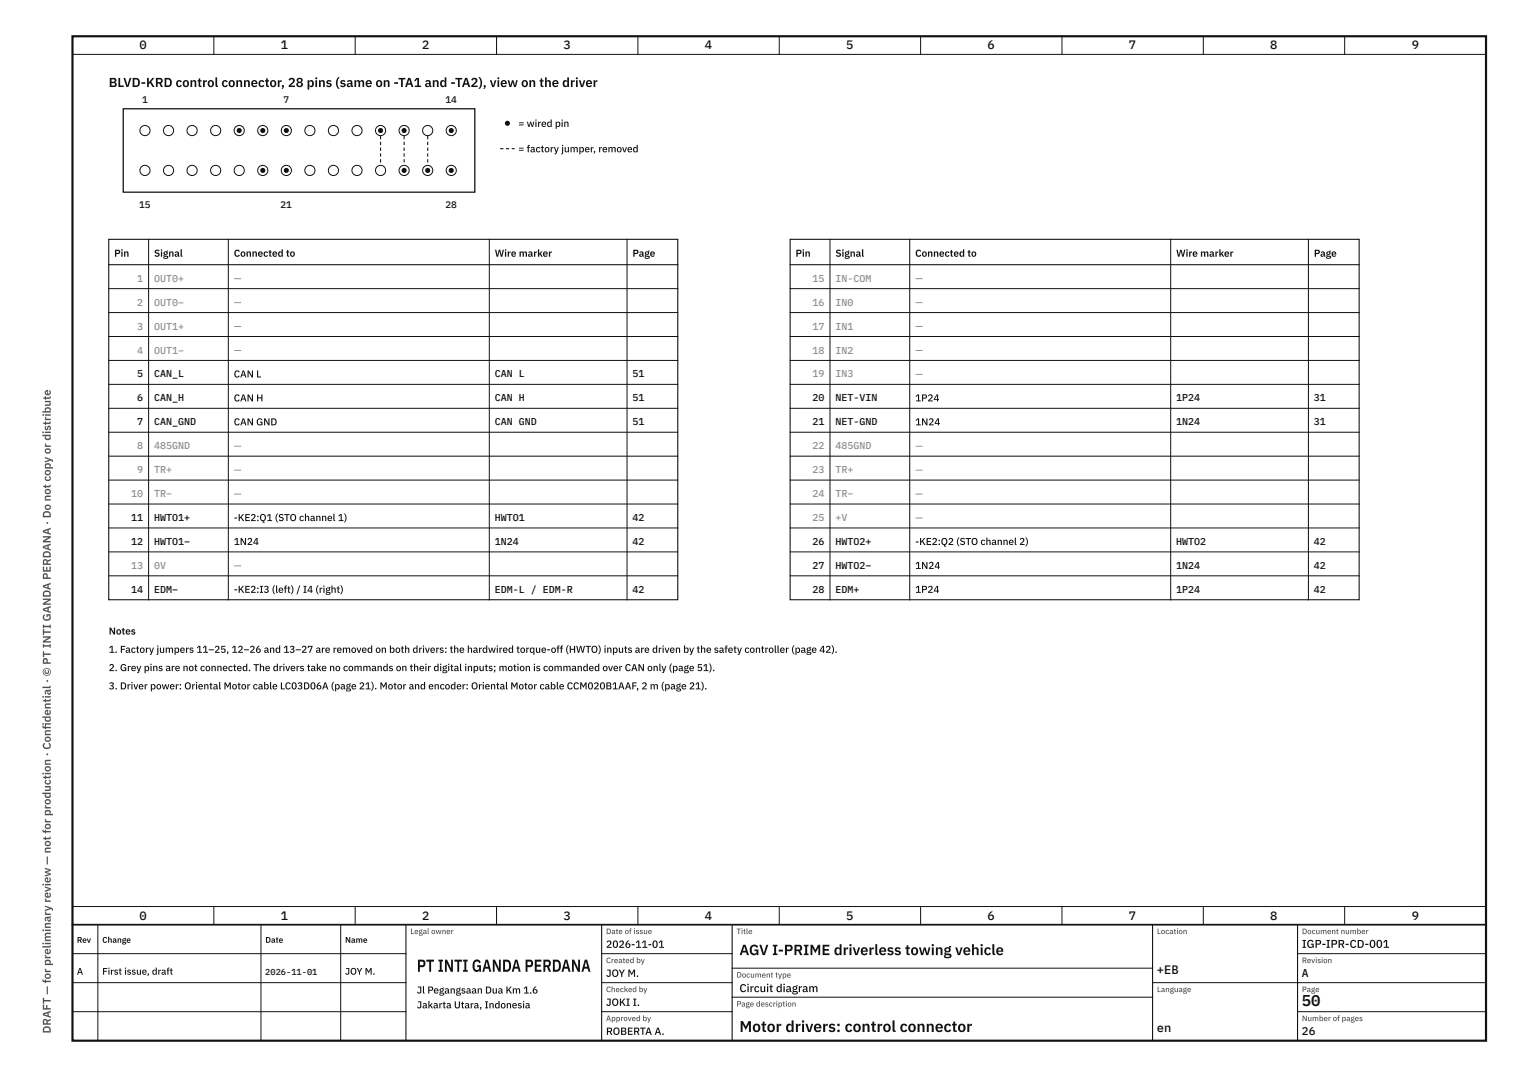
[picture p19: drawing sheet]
<svg xmlns="http://www.w3.org/2000/svg" width="420mm" height="297mm" viewBox="0 0 420 297" stroke-linecap="round" stroke-linejoin="round" font-family="sans-serif">
<defs><g id="words">
<text font-size="4.8" fill="#111" x="115" y="268">PT INTI GANDA PERDANA</text>
<g font-size="4.3" fill="#111">
<text x="359.2" y="277.4">50</text>
<text x="204" y="284.6">Motor drivers: control connector</text>
</g>
<text font-size="4.1" fill="#111" x="204" y="263.4">AGV I-PRIME driverless towing vehicle</text>
<text font-size="3.6" fill="#111" x="30" y="24">BLVD-KRD control connector, 28 pins (same on -TA1 and -TA2), view on the driver</text>
<g font-size="3.4" fill="#111">
<text x="38.5" y="13.6">0</text>
<text x="77.5" y="13.6">1</text>
<text x="116.5" y="13.6">2</text>
<text x="155.5" y="13.6">3</text>
<text x="194.5" y="13.6">4</text>
<text x="233.5" y="13.6">5</text>
<text x="272.5" y="13.6">6</text>
<text x="311.5" y="13.6">7</text>
<text x="350.5" y="13.6">8</text>
<text x="389.5" y="13.6">9</text>
<text x="38.5" y="253.6">0</text>
<text x="77.5" y="253.6">1</text>
<text x="116.5" y="253.6">2</text>
<text x="155.5" y="253.6">3</text>
<text x="194.5" y="253.6">4</text>
<text x="233.5" y="253.6">5</text>
<text x="272.5" y="253.6">6</text>
<text x="311.5" y="253.6">7</text>
<text x="350.5" y="253.6">8</text>
<text x="389.5" y="253.6">9</text>
<text x="319.2" y="268.6">+EB</text>
<text x="319.2" y="284.6">en</text>
</g>
<g font-size="3.1" fill="#555">
<text x="14" y="201.2" transform="rotate(-90 14 201.2)">i</text>
<text x="14" y="285" transform="rotate(-90 14 285)">DRAFT — for preliminary review — not for production · Confdential · © PT INTI GANDA PERDANA · Do not copy or distribute</text>
</g>
<g font-size="3.1" fill="#111">
<text x="359.2" y="261.4">IGP-IPR-CD-001</text>
<text x="359.2" y="269.4">A</text>
<text x="204" y="273.6">Circuit diagram</text>
<text x="359.2" y="285.4">26</text>
</g>
<g font-size="2.9" fill="#111">
<text x="167.2" y="261.4">2026-11-01</text>
<text x="167.2" y="269.4">JOY M.</text>
<text x="167.2" y="277.4">JOKI I.</text>
<text x="167.2" y="285.4">ROBERTA A.</text>
</g>
<g font-size="2.8" fill="#111">
<text x="143" y="35">= wired pin</text>
<text x="143" y="42">= factory jumper, removed</text>
<text x="31.5" y="70.8">Pin</text>
<text x="42.5" y="70.8">Signal</text>
<text x="64.5" y="70.8">Connected to</text>
<text x="136.5" y="70.8">Wire marker</text>
<text x="174.5" y="70.8">Page</text>
<text x="219.5" y="70.8">Pin</text>
<text x="230.5" y="70.8">Signal</text>
<text x="252.5" y="70.8">Connected to</text>
<text x="324.5" y="70.8">Wire marker</text>
<text x="362.5" y="70.8">Page</text>
<text x="37.8" y="104.1">5</text>
<text x="42.5" y="104.1">CAN_L</text>
<text x="64.5" y="104.1">CAN L</text>
<text x="136.5" y="104.1">CAN L</text>
<text x="174.5" y="104.1">51</text>
<text x="37.8" y="110.7">6</text>
<text x="42.5" y="110.7">CAN_H</text>
<text x="64.5" y="110.7">CAN H</text>
<text x="136.5" y="110.7">CAN H</text>
<text x="174.5" y="110.7">51</text>
<text x="224.2" y="110.7">20</text>
<text x="230.5" y="110.7">NET-VIN</text>
<text x="252.5" y="110.7">1P24</text>
<text x="324.5" y="110.7">1P24</text>
<text x="362.5" y="110.7">31</text>
<text x="37.8" y="117.3">7</text>
<text x="42.5" y="117.3">CAN_GND</text>
<text x="64.5" y="117.3">CAN GND</text>
<text x="136.5" y="117.3">CAN GND</text>
<text x="174.5" y="117.3">51</text>
<text x="224.2" y="117.3">21</text>
<text x="230.5" y="117.3">NET-GND</text>
<text x="252.5" y="117.3">1N24</text>
<text x="324.5" y="117.3">1N24</text>
<text x="362.5" y="117.3">31</text>
<text x="36.2" y="143.7">11</text>
<text x="42.5" y="143.7">HWTO1+</text>
<text x="64.5" y="143.7">-KE2:Q1 (STO channel 1)</text>
<text x="136.5" y="143.7">HWTO1</text>
<text x="174.5" y="143.7">42</text>
<text x="36.2" y="150.3">12</text>
<text x="42.5" y="150.3">HWTO1−</text>
<text x="64.5" y="150.3">1N24</text>
<text x="136.5" y="150.3">1N24</text>
<text x="174.5" y="150.3">42</text>
<text x="224.2" y="150.3">26</text>
<text x="230.5" y="150.3">HWTO2+</text>
<text x="252.5" y="150.3">-KE2:Q2 (STO channel 2)</text>
<text x="324.5" y="150.3">HWTO2</text>
<text x="362.5" y="150.3">42</text>
<text x="224.2" y="156.9">27</text>
<text x="230.5" y="156.9">HWTO2−</text>
<text x="252.5" y="156.9">1N24</text>
<text x="324.5" y="156.9">1N24</text>
<text x="362.5" y="156.9">42</text>
<text x="36.2" y="163.5">14</text>
<text x="42.5" y="163.5">EDM−</text>
<text x="64.5" y="163.5">-KE2:I3 (left) / I4 (right)</text>
<text x="136.5" y="163.5">EDM-L / EDM-R</text>
<text x="174.5" y="163.5">42</text>
<text x="224.2" y="163.5">28</text>
<text x="230.5" y="163.5">EDM+</text>
<text x="252.5" y="163.5">1P24</text>
<text x="324.5" y="163.5">1P24</text>
<text x="362.5" y="163.5">42</text>
<text x="30" y="175">Notes</text>
<text x="30" y="180">1. Factory jumpers 11–25, 12–26 and 13–27 are removed on both drivers: the hardwired torque-off (HWTO) inputs are driven by the safety controller (page 42).</text>
<text x="30" y="185.1">2. Grey pins are not connected. The drivers take no commands on their digital inputs; motion is commanded over CAN only (page 51).</text>
<text x="30" y="190.1">3. Driver power: Oriental Motor cable LC03D06A (page 21). Motor and encoder: Oriental Motor cable CCM020B1AAF, 2 m (page 21).</text>
<text x="115" y="274">Jl Pegangsaan Dua Km 1.6</text>
<text x="115" y="278.1">Jakarta Utara, Indonesia</text>
</g>
<g font-size="2.8" fill="#8a8f98">
<text x="37.8" y="77.7">1</text>
<text x="42.5" y="77.7">OUT0+</text>
<text x="64.5" y="77.7">—</text>
<text x="224.2" y="77.7">15</text>
<text x="230.5" y="77.7">IN-COM</text>
<text x="252.5" y="77.7">—</text>
<text x="37.8" y="84.3">2</text>
<text x="42.5" y="84.3">OUT0−</text>
<text x="64.5" y="84.3">—</text>
<text x="224.2" y="84.3">16</text>
<text x="230.5" y="84.3">IN0</text>
<text x="252.5" y="84.3">—</text>
<text x="37.8" y="90.9">3</text>
<text x="42.5" y="90.9">OUT1+</text>
<text x="64.5" y="90.9">—</text>
<text x="224.2" y="90.9">17</text>
<text x="230.5" y="90.9">IN1</text>
<text x="252.5" y="90.9">—</text>
<text x="37.8" y="97.5">4</text>
<text x="42.5" y="97.5">OUT1−</text>
<text x="64.5" y="97.5">—</text>
<text x="224.2" y="97.5">18</text>
<text x="230.5" y="97.5">IN2</text>
<text x="252.5" y="97.5">—</text>
<text x="224.2" y="104.1">19</text>
<text x="230.5" y="104.1">IN3</text>
<text x="252.5" y="104.1">—</text>
<text x="37.8" y="123.9">8</text>
<text x="42.5" y="123.9">485GND</text>
<text x="64.5" y="123.9">—</text>
<text x="224.2" y="123.9">22</text>
<text x="230.5" y="123.9">485GND</text>
<text x="252.5" y="123.9">—</text>
<text x="37.8" y="130.5">9</text>
<text x="42.5" y="130.5">TR+</text>
<text x="64.5" y="130.5">—</text>
<text x="224.2" y="130.5">23</text>
<text x="230.5" y="130.5">TR+</text>
<text x="252.5" y="130.5">—</text>
<text x="36.2" y="137.1">10</text>
<text x="42.5" y="137.1">TR−</text>
<text x="64.5" y="137.1">—</text>
<text x="224.2" y="137.1">24</text>
<text x="230.5" y="137.1">TR−</text>
<text x="252.5" y="137.1">—</text>
<text x="224.2" y="143.7">25</text>
<text x="230.5" y="143.7">+V</text>
<text x="252.5" y="143.7">—</text>
<text x="36.2" y="156.9">13</text>
<text x="42.5" y="156.9">0V</text>
<text x="64.5" y="156.9">—</text>
</g>
<g font-size="2.6" fill="#111">
<text x="39.2" y="28.5">1</text>
<text x="78.2" y="28.5">7</text>
<text x="122.9" y="28.5">14</text>
<text x="38.4" y="57.5">15</text>
<text x="77.4" y="57.5">21</text>
<text x="122.9" y="57.5">28</text>
<text x="21.2" y="268.8">A</text>
<text x="28.2" y="268.8">First issue, draft</text>
<text x="95.2" y="268.8">JOY M.</text>
</g>
<text font-size="2.4" fill="#111" x="73.2" y="268.8">2026-11-01</text>
<g font-size="2.3" fill="#111">
<text x="21.2" y="260">Rev</text>
<text x="28.2" y="260">Change</text>
<text x="73.2" y="260">Date</text>
<text x="95.2" y="260">Name</text>
</g>
<g font-size="2.2" fill="#555">
<text x="113.2" y="257.6">Legal owner</text>
<text x="167.2" y="257.6">Date of issue</text>
<text x="203.2" y="257.6">Title</text>
<text x="319.2" y="257.6">Location</text>
<text x="359.2" y="257.6">Document number</text>
<text x="167.2" y="265.6">Created by</text>
<text x="203.2" y="269.6">Document type</text>
<text x="359.2" y="265.6">Revision</text>
<text x="167.2" y="273.6">Checked by</text>
<text x="319.2" y="273.6">Language</text>
<text x="359.2" y="273.6">Page</text>
<text x="167.2" y="281.6">Approved by</text>
<text x="203.2" y="277.6">Page description</text>
<text x="359.2" y="281.6">Number of pages</text>
</g>
</g></defs>
<path d="M20 10h390v277h-390z" fill="none" stroke="#111" stroke-width=".6"/>
<g fill="none" stroke="#111" stroke-width=".28">
<path d="M20 15h390M59 10v5M98 10v5M137 10v5M176 10v5M215 10v5M254 10v5M293 10v5M332 10v5M371 10v5M20 250h390M20 255h390"/>
<path d="M27 255v32M59 250v5M72 255v32M94 255v32M98 250v5M137 250v5M176 250v5M215 250v5M254 250v5M293 250v5M332 250v5M371 250v5"/>
<path d="M20 263h92M20 271h92M20 279h92M166 263h36M166 271h36M166 279h36M202 267h116M202 275h116M318 271h92M358 263h52M358 279h52"/>
</g>
<path d="M20 255h390" fill="none" stroke="#111" stroke-width=".45"/>
<path d="M112 255v32M166 255v32M202 255v32M318 255v32M358 255v32" fill="none" stroke="#111" stroke-width=".3"/>
<path d="M34 30h97v23h-97z" fill="#fff"/>
<path d="M34 30h97v23h-97z" fill="none" stroke="#111" stroke-width=".35"/>
<g fill="#111">
<path d="M104.8 37.5h.3v.9h-.3zM104.8 39.1h.3v.9h-.3zM104.8 40.7h.3v.9h-.3zM104.8 42.3h.3v.9h-.3zM104.8 43.9h.3v.9h-.3z"/>
<path d="M111.3 37.5h.3v.9h-.3zM111.3 39.1h.3v.9h-.3zM111.3 40.7h.3v.9h-.3zM111.3 42.3h.3v.9h-.3zM111.3 43.9h.3v.9h-.3z"/>
<path d="M117.8 37.5h.3v.9h-.3zM117.8 39.1h.3v.9h-.3zM117.8 40.7h.3v.9h-.3zM117.8 42.3h.3v.9h-.3zM117.8 43.9h.3v.9h-.3z"/>
</g>
<circle cx="40" cy="36" r="1.4" fill="#fff"/>
<circle cx="40" cy="36" r="1.4" fill="none" stroke="#111" stroke-width=".28"/>
<circle cx="46.5" cy="36" r="1.4" fill="#fff"/>
<circle cx="46.5" cy="36" r="1.4" fill="none" stroke="#111" stroke-width=".28"/>
<circle cx="53" cy="36" r="1.4" fill="#fff"/>
<circle cx="53" cy="36" r="1.4" fill="none" stroke="#111" stroke-width=".28"/>
<circle cx="59.5" cy="36" r="1.4" fill="#fff"/>
<circle cx="59.5" cy="36" r="1.4" fill="none" stroke="#111" stroke-width=".28"/>
<circle cx="66" cy="36" r="1.4" fill="#fff"/>
<circle cx="66" cy="36" r="1.4" fill="none" stroke="#111" stroke-width=".28"/>
<circle cx="66" cy="36" r=".7" fill="#111"/>
<circle cx="72.5" cy="36" r="1.4" fill="#fff"/>
<circle cx="72.5" cy="36" r="1.4" fill="none" stroke="#111" stroke-width=".28"/>
<circle cx="72.5" cy="36" r=".7" fill="#111"/>
<circle cx="79" cy="36" r="1.4" fill="#fff"/>
<circle cx="79" cy="36" r="1.4" fill="none" stroke="#111" stroke-width=".28"/>
<circle cx="79" cy="36" r=".7" fill="#111"/>
<circle cx="85.5" cy="36" r="1.4" fill="#fff"/>
<circle cx="85.5" cy="36" r="1.4" fill="none" stroke="#111" stroke-width=".28"/>
<circle cx="92" cy="36" r="1.4" fill="#fff"/>
<circle cx="92" cy="36" r="1.4" fill="none" stroke="#111" stroke-width=".28"/>
<circle cx="98.5" cy="36" r="1.4" fill="#fff"/>
<circle cx="98.5" cy="36" r="1.4" fill="none" stroke="#111" stroke-width=".28"/>
<circle cx="105" cy="36" r="1.4" fill="#fff"/>
<circle cx="105" cy="36" r="1.4" fill="none" stroke="#111" stroke-width=".28"/>
<circle cx="105" cy="36" r=".7" fill="#111"/>
<circle cx="111.5" cy="36" r="1.4" fill="#fff"/>
<circle cx="111.5" cy="36" r="1.4" fill="none" stroke="#111" stroke-width=".28"/>
<circle cx="111.5" cy="36" r=".7" fill="#111"/>
<circle cx="118" cy="36" r="1.4" fill="#fff"/>
<circle cx="118" cy="36" r="1.4" fill="none" stroke="#111" stroke-width=".28"/>
<circle cx="124.5" cy="36" r="1.4" fill="#fff"/>
<circle cx="124.5" cy="36" r="1.4" fill="none" stroke="#111" stroke-width=".28"/>
<circle cx="124.5" cy="36" r=".7" fill="#111"/>
<circle cx="40" cy="47" r="1.4" fill="#fff"/>
<circle cx="40" cy="47" r="1.4" fill="none" stroke="#111" stroke-width=".28"/>
<circle cx="46.5" cy="47" r="1.4" fill="#fff"/>
<circle cx="46.5" cy="47" r="1.4" fill="none" stroke="#111" stroke-width=".28"/>
<circle cx="53" cy="47" r="1.4" fill="#fff"/>
<circle cx="53" cy="47" r="1.4" fill="none" stroke="#111" stroke-width=".28"/>
<circle cx="59.5" cy="47" r="1.4" fill="#fff"/>
<circle cx="59.5" cy="47" r="1.4" fill="none" stroke="#111" stroke-width=".28"/>
<circle cx="66" cy="47" r="1.4" fill="#fff"/>
<circle cx="66" cy="47" r="1.4" fill="none" stroke="#111" stroke-width=".28"/>
<circle cx="72.5" cy="47" r="1.4" fill="#fff"/>
<circle cx="72.5" cy="47" r="1.4" fill="none" stroke="#111" stroke-width=".28"/>
<circle cx="72.5" cy="47" r=".7" fill="#111"/>
<circle cx="79" cy="47" r="1.4" fill="#fff"/>
<circle cx="79" cy="47" r="1.4" fill="none" stroke="#111" stroke-width=".28"/>
<circle cx="79" cy="47" r=".7" fill="#111"/>
<circle cx="85.5" cy="47" r="1.4" fill="#fff"/>
<circle cx="85.5" cy="47" r="1.4" fill="none" stroke="#111" stroke-width=".28"/>
<circle cx="92" cy="47" r="1.4" fill="#fff"/>
<circle cx="92" cy="47" r="1.4" fill="none" stroke="#111" stroke-width=".28"/>
<circle cx="98.5" cy="47" r="1.4" fill="#fff"/>
<circle cx="98.5" cy="47" r="1.4" fill="none" stroke="#111" stroke-width=".28"/>
<circle cx="105" cy="47" r="1.4" fill="#fff"/>
<circle cx="105" cy="47" r="1.4" fill="none" stroke="#111" stroke-width=".28"/>
<circle cx="111.5" cy="47" r="1.4" fill="#fff"/>
<circle cx="111.5" cy="47" r="1.4" fill="none" stroke="#111" stroke-width=".28"/>
<circle cx="111.5" cy="47" r=".7" fill="#111"/>
<circle cx="118" cy="47" r="1.4" fill="#fff"/>
<circle cx="118" cy="47" r="1.4" fill="none" stroke="#111" stroke-width=".28"/>
<circle cx="118" cy="47" r=".7" fill="#111"/>
<circle cx="124.5" cy="47" r="1.4" fill="#fff"/>
<circle cx="124.5" cy="47" r="1.4" fill="none" stroke="#111" stroke-width=".28"/>
<g fill="#111">
<path d="M138 40.9h.9v.3h-.9zM139.6 40.9h.9v.3h-.9zM141.2 40.9h.8v.3h-.8z"/>
<circle cx="124.5" cy="47" r=".7"/>
<circle cx="140" cy="34" r=".7"/>
</g>
<path d="M30 66h157v99.4h-157zM30 73h157M218 66h157v99.4h-157zM218 73h157" fill="none" stroke="#111" stroke-width=".3"/>
<g fill="none" stroke="#111" stroke-width=".28">
<path d="M30 79.6h157M41 66v99.4M63 66v99.4M135 66v99.4M173 66v99.4M218 79.6h157M229 66v99.4M251 66v99.4M323 66v99.4M361 66v99.4M30 86.2h157M30 92.8h157"/>
<path d="M30 99.4h157M218 86.2h157M218 92.8h157M218 99.4h157M30 106h157M30 112.6h157M30 119.2h157M218 106h157M218 112.6h157M218 119.2h157M30 125.8h157M30 132.4h157"/>
<path d="M30 139h157M218 125.8h157M218 132.4h157M218 139h157M30 145.6h157M30 152.2h157M30 158.8h157M218 145.6h157M218 152.2h157M218 158.8h157"/>
</g>
<use href="#words"/>
</svg>
